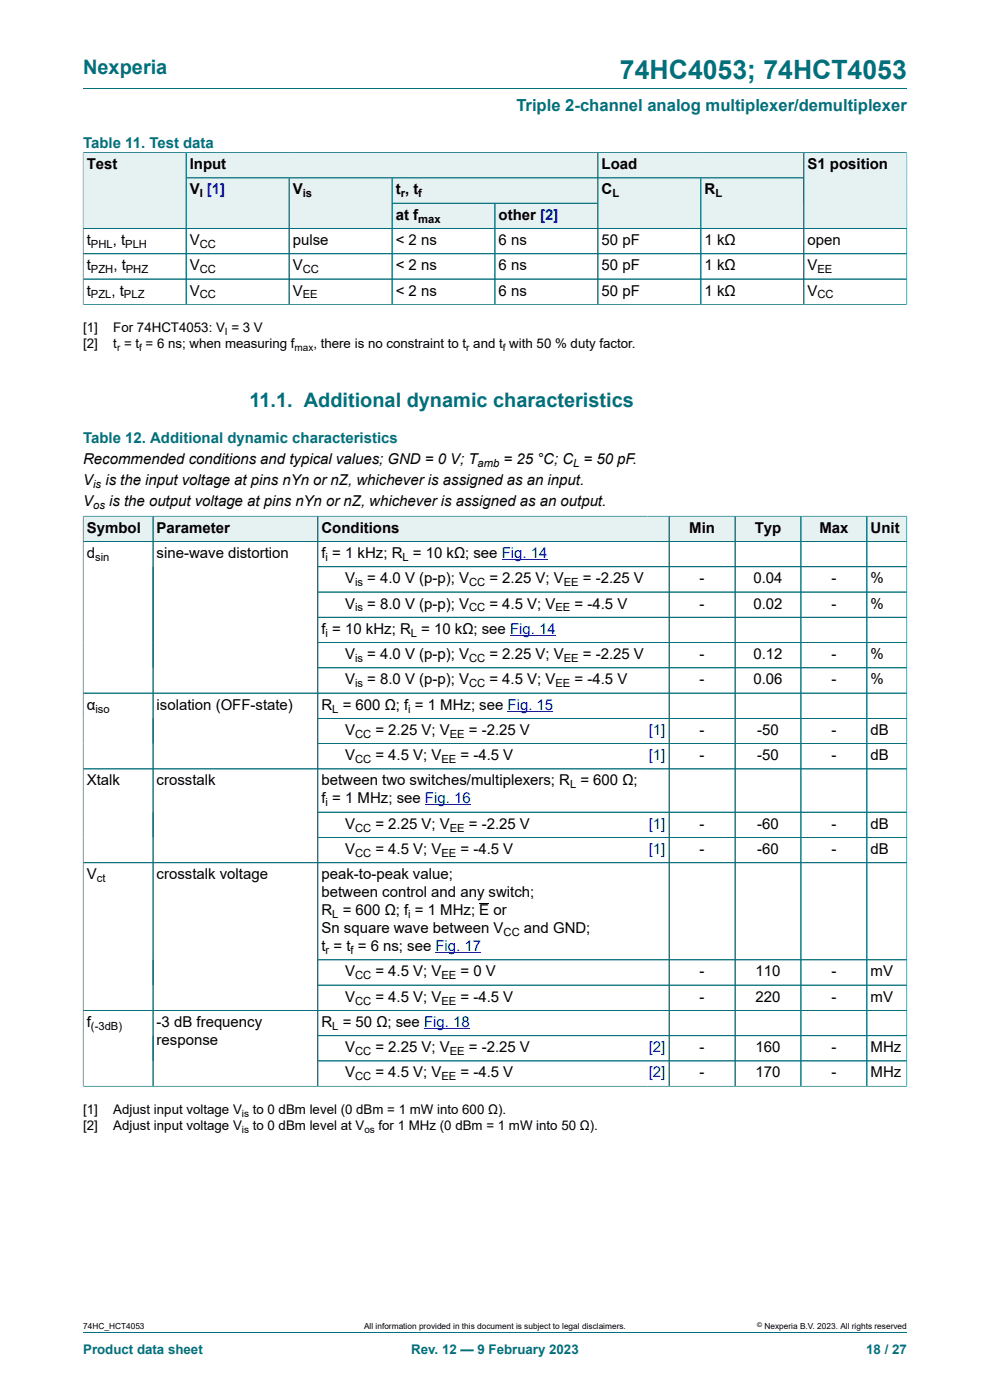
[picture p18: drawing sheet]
<svg xmlns="http://www.w3.org/2000/svg" width="210mm" height="297mm" viewBox="0 0 210 297" stroke-linecap="round" stroke-linejoin="round" font-family="sans-serif">
<defs><g id="words">
<text font-size="5.6" fill="#036f7b" x="131.5" y="16.8">74HC4053; 74HCT4053</text>
<g font-size="4.2" fill="#036f7b">
<text x="17.6" y="15.6">Nexperia</text>
<text x="52.9" y="86.3">11.1. Additional dynamic characteristics</text>
</g>
<text font-size="3.5" fill="#036f7b" x="109.5" y="23.7">Triple 2-channel analog multiplexer/demultiplexer</text>
<g font-size="3.2" fill="#036f7b">
<text x="17.6" y="31.3">Table 11. Test data</text>
<text x="17.6" y="94">Table 12. Additional dynamic characteristics</text>
</g>
<g font-size="3.2">
<text x="18.4" y="35.9">Test</text>
<text x="40.3" y="35.9">Input</text>
<text x="127.6" y="35.9">Load</text>
<text x="171.3" y="35.9">S1 position</text>
<text x="40.3" y="41.3">V [1]</text>
<text x="62.1" y="41.3">V</text>
<text x="83.9" y="41.3">t , t</text>
<text x="127.6" y="41.3">C</text>
<text x="149.5" y="41.3">R</text>
<text x="83.9" y="46.6">at f</text>
<text x="105.8" y="46.6">other [2]</text>
<text x="18.4" y="52">t</text>
<text x="23.9" y="52">, t</text>
<text x="40.3" y="52">V</text>
<text x="62.1" y="52">pulse</text>
<text x="83.9" y="52">&lt; 2 ns</text>
<text x="105.8" y="52">6 ns</text>
<text x="127.6" y="52">50 pF</text>
<text x="149.5" y="52">1 kΩ</text>
<text x="171.3" y="52">open</text>
<text x="18.4" y="57.3">t</text>
<text x="24.1" y="57.3">, t</text>
<text x="40.3" y="57.3">V</text>
<text x="62.1" y="57.3">V</text>
<text x="83.9" y="57.3">&lt; 2 ns</text>
<text x="105.8" y="57.3">6 ns</text>
<text x="127.6" y="57.3">50 pF</text>
<text x="149.5" y="57.3">1 kΩ</text>
<text x="171.3" y="57.3">V</text>
<text x="18.4" y="62.7">t</text>
<text x="23.7" y="62.7">, t</text>
<text x="40.3" y="62.7">V</text>
<text x="62.1" y="62.7">V</text>
<text x="83.9" y="62.7">&lt; 2 ns</text>
<text x="105.8" y="62.7">6 ns</text>
<text x="127.6" y="62.7">50 pF</text>
<text x="149.5" y="62.7">1 kΩ</text>
<text x="171.3" y="62.7">V</text>
<text x="17.6" y="98.5">Recommended conditions and typical values; GND = 0 V; T</text>
<text x="106.8" y="98.5">= 25 °C; C = 50 pF.</text>
<text x="17.6" y="102.9">V</text>
<text x="17.6" y="107.4">V</text>
<text x="22.4" y="102.9">is the input voltage at pins nYn or nZ, whichever is assigned as an input.</text>
<text x="23.1" y="107.4">is the output voltage at pins nYn or nZ, whichever is assigned as an output.</text>
<text x="18.4" y="113">Symbol</text>
<text x="33.2" y="113">Parameter</text>
<text x="68.2" y="113">Conditions</text>
<text x="146.2" y="113">Min</text>
<text x="160.1" y="113">Typ</text>
<text x="173.8" y="113">Max</text>
<text x="184.7" y="113">Unit</text>
<text x="18.4" y="118.4">d</text>
<text x="33.2" y="118.4">sine-wave distortion</text>
<text x="68.2" y="118.4">f = 1 kHz; R = 10 kΩ; see Fig. 14</text>
<text x="73.2" y="123.7">V</text>
<text x="77.9" y="123.7">= 4.0 V (p-p); V</text>
<text x="103.8" y="123.7">= 2.25 V; V</text>
<text x="123.6" y="123.7">= -2.25 V</text>
<text x="148.4" y="123.7">-</text>
<text x="159.8" y="123.7">0.04</text>
<text x="176.4" y="123.7">-</text>
<text x="184.7" y="123.7">%</text>
<text x="73.2" y="129.1">V</text>
<text x="77.9" y="129.1">= 8.0 V (p-p); V</text>
<text x="103.8" y="129.1">= 4.5 V; V</text>
<text x="121.9" y="129.1">= -4.5 V</text>
<text x="148.4" y="129.1">-</text>
<text x="159.8" y="129.1">0.02</text>
<text x="176.4" y="129.1">-</text>
<text x="184.7" y="129.1">%</text>
<text x="68.2" y="134.5">f = 10 kHz; R = 10 kΩ; see Fig. 14</text>
<text x="73.2" y="139.8">V</text>
<text x="77.9" y="139.8">= 4.0 V (p-p); V</text>
<text x="103.8" y="139.8">= 2.25 V; V</text>
<text x="123.6" y="139.8">= -2.25 V</text>
<text x="148.4" y="139.8">-</text>
<text x="159.8" y="139.8">0.12</text>
<text x="176.4" y="139.8">-</text>
<text x="184.7" y="139.8">%</text>
<text x="73.2" y="145.2">V</text>
<text x="77.9" y="145.2">= 8.0 V (p-p); V</text>
<text x="103.8" y="145.2">= 4.5 V; V</text>
<text x="121.9" y="145.2">= -4.5 V</text>
<text x="148.4" y="145.2">-</text>
<text x="159.8" y="145.2">0.06</text>
<text x="176.4" y="145.2">-</text>
<text x="184.7" y="145.2">%</text>
<text x="18.4" y="150.5">α</text>
<text x="33.2" y="150.5">isolation (OFF-state)</text>
<text x="68.2" y="150.5">R = 600 Ω; f = 1 MHz; see Fig. 15</text>
<text x="73.2" y="155.9">V</text>
<text x="79.6" y="155.9">= 2.25 V; V</text>
<text x="99.5" y="155.9">= -2.25 V</text>
<text x="148.4" y="155.9">-</text>
<text x="160.6" y="155.9">-50</text>
<text x="176.4" y="155.9">-</text>
<text x="184.7" y="155.9">dB</text>
<text x="73.2" y="161.3">V</text>
<text x="79.6" y="161.3">= 4.5 V; V</text>
<text x="97.7" y="161.3">= -4.5 V</text>
<text x="148.4" y="161.3">-</text>
<text x="160.6" y="161.3">-50</text>
<text x="176.4" y="161.3">-</text>
<text x="184.7" y="161.3">dB</text>
<text x="18.4" y="166.6">Xtalk</text>
<text x="33.2" y="166.6">crosstalk</text>
<text x="68.2" y="166.6">between two switches/multiplexers; R = 600 Ω;</text>
<text x="68.2" y="170.4">f = 1 MHz; see Fig. 16</text>
<text x="73.2" y="175.8">V</text>
<text x="79.6" y="175.8">= 2.25 V; V</text>
<text x="99.5" y="175.8">= -2.25 V</text>
<text x="148.4" y="175.8">-</text>
<text x="160.6" y="175.8">-60</text>
<text x="176.4" y="175.8">-</text>
<text x="184.7" y="175.8">dB</text>
<text x="73.2" y="181.2">V</text>
<text x="79.6" y="181.2">= 4.5 V; V</text>
<text x="97.7" y="181.2">= -4.5 V</text>
<text x="148.4" y="181.2">-</text>
<text x="160.6" y="181.2">-60</text>
<text x="176.4" y="181.2">-</text>
<text x="184.7" y="181.2">dB</text>
<text x="18.4" y="186.5">V</text>
<text x="33.2" y="186.5">crosstalk voltage</text>
<text x="68.2" y="186.5">peak-to-peak value;</text>
<text x="68.2" y="190.3">between control and any switch;</text>
<text x="68.2" y="194.1">R = 600 Ω; f = 1 MHz; E or</text>
<text x="68.2" y="198">Sn square wave between V</text>
<text x="111.1" y="198">and GND;</text>
<text x="68.2" y="201.8">t = t = 6 ns; see Fig. 17</text>
<text x="73.2" y="207.1">V</text>
<text x="79.6" y="207.1">= 4.5 V; V</text>
<text x="97.7" y="207.1">= 0 V</text>
<text x="148.4" y="207.1">-</text>
<text x="160.3" y="207.1">110</text>
<text x="176.4" y="207.1">-</text>
<text x="184.7" y="207.1">mV</text>
<text x="73.2" y="212.5">V</text>
<text x="79.6" y="212.5">= 4.5 V; V</text>
<text x="97.7" y="212.5">= -4.5 V</text>
<text x="148.4" y="212.5">-</text>
<text x="160.3" y="212.5">220</text>
<text x="176.4" y="212.5">-</text>
<text x="184.7" y="212.5">mV</text>
<text x="18.4" y="217.9">f</text>
<text x="33.2" y="217.9">-3 dB frequency</text>
<text x="33.2" y="221.7">response</text>
<text x="68.2" y="217.9">R = 50 Ω; see Fig. 18</text>
<text x="73.2" y="223.2">V</text>
<text x="79.6" y="223.2">= 2.25 V; V</text>
<text x="99.5" y="223.2">= -2.25 V</text>
<text x="148.4" y="223.2">-</text>
<text x="160.3" y="223.2">160</text>
<text x="176.4" y="223.2">-</text>
<text x="184.7" y="223.2">MHz</text>
<text x="73.2" y="228.6">V</text>
<text x="79.6" y="228.6">= 4.5 V; V</text>
<text x="97.7" y="228.6">= -4.5 V</text>
<text x="148.4" y="228.6">-</text>
<text x="160.3" y="228.6">170</text>
<text x="176.4" y="228.6">-</text>
<text x="184.7" y="228.6">MHz</text>
</g>
<g font-size="3.2" fill="#00f">
<text x="137.6" y="155.9">[1]</text>
<text x="137.6" y="161.3">[1]</text>
<text x="137.6" y="175.8">[1]</text>
<text x="137.6" y="181.2">[1]</text>
<text x="137.6" y="223.2">[2]</text>
<text x="137.6" y="228.6">[2]</text>
</g>
<g font-size="2.8">
<text x="17.6" y="70.5">[1]</text>
<text x="24" y="70.5">For 74HCT4053: V = 3 V</text>
<text x="17.6" y="73.9">[2]</text>
<text x="24" y="73.9">t = t = 6 ns; when measuring f</text>
<text x="66.5" y="73.9">, there is no constraint to t and t with 50 % duty factor.</text>
<text x="17.6" y="236.4">[1]</text>
<text x="17.6" y="239.8">[2]</text>
<text x="24" y="236.4">Adjust input voltage V</text>
<text x="24" y="239.8">Adjust input voltage V</text>
<text x="53.6" y="236.4">to 0 dBm level (0 dBm = 1 mW into 600 Ω).</text>
<text x="53.6" y="239.8">to 0 dBm level at V</text>
<text x="80.3" y="239.8">for 1 MHz (0 dBm = 1 mW into 50 Ω).</text>
</g>
<g font-size="2.8" fill="#036f7b">
<text x="17.6" y="287.2">Product data sheet</text>
<text x="87.2" y="287.2">Rev. 12 — 9 February 2023</text>
<text x="183.7" y="287.2">18 / 27</text>
</g>
<g font-size="2.4">
<text x="42.4" y="41.9">I</text>
<text x="64.2" y="41.9">is</text>
<text x="85" y="41.9">r</text>
<text x="88.7" y="41.9">f</text>
<text x="129.9" y="41.9">L</text>
<text x="151.7" y="41.9">L</text>
<text x="88.7" y="47.2">max</text>
<text x="19.3" y="52.6">PHL</text>
<text x="26.6" y="52.6">PLH</text>
<text x="42.4" y="52.6">CC</text>
<text x="19.3" y="58">PZH</text>
<text x="26.7" y="58">PHZ</text>
<text x="42.4" y="58">CC</text>
<text x="64.2" y="58">CC</text>
<text x="173.4" y="58">EE</text>
<text x="19.3" y="63.3">PZL</text>
<text x="26.3" y="63.3">PLZ</text>
<text x="42.4" y="63.3">CC</text>
<text x="64.2" y="63.3">EE</text>
<text x="173.4" y="63.3">CC</text>
<text x="101.3" y="99.1">amb</text>
<text x="121.6" y="99.1">L</text>
<text x="19.8" y="103.5">is</text>
<text x="19.8" y="108">os</text>
<text x="20.2" y="119">sin</text>
<text x="69.1" y="119">i</text>
<text x="85.4" y="119">L</text>
<text x="75.3" y="124.3">is</text>
<text x="99.5" y="124.3">CC</text>
<text x="119.6" y="124.3">EE</text>
<text x="75.3" y="129.7">is</text>
<text x="99.5" y="129.7">CC</text>
<text x="117.8" y="129.7">EE</text>
<text x="69.1" y="135.1">i</text>
<text x="87.1" y="135.1">L</text>
<text x="75.3" y="140.4">is</text>
<text x="99.5" y="140.4">CC</text>
<text x="119.6" y="140.4">EE</text>
<text x="75.3" y="145.8">is</text>
<text x="99.5" y="145.8">CC</text>
<text x="117.8" y="145.8">EE</text>
<text x="20.3" y="151.2">iso</text>
<text x="70.5" y="151.2">L</text>
<text x="86.6" y="151.2">i</text>
<text x="75.3" y="156.5">CC</text>
<text x="75.3" y="161.9">CC</text>
<text x="93.6" y="161.9">EE</text>
<text x="95.4" y="156.5">EE</text>
<text x="120.9" y="167.2">L</text>
<text x="69.1" y="171.1">i</text>
<text x="75.3" y="176.4">CC</text>
<text x="95.4" y="176.4">EE</text>
<text x="75.3" y="181.8">CC</text>
<text x="93.6" y="181.8">EE</text>
<text x="20.5" y="187.1">ct</text>
<text x="70.5" y="194.8">L</text>
<text x="86.6" y="194.8">i</text>
<text x="69.1" y="202.4">r</text>
<text x="74.4" y="202.4">f</text>
<text x="106.8" y="198.6">CC</text>
<text x="75.3" y="207.7">CC</text>
<text x="93.6" y="207.7">EE</text>
<text x="75.3" y="213.1">CC</text>
<text x="93.6" y="213.1">EE</text>
<text x="19.3" y="218.5">(-3dB)</text>
<text x="70.5" y="218.5">L</text>
<text x="75.3" y="223.8">CC</text>
<text x="95.4" y="223.8">EE</text>
<text x="75.3" y="229.2">CC</text>
<text x="93.6" y="229.2">EE</text>
</g>
<g font-size="2.1">
<text x="47.7" y="71.1">I</text>
<text x="24.8" y="74.4">r</text>
<text x="29.5" y="74.4">f</text>
<text x="62.5" y="74.4">max</text>
<text x="98.9" y="74.4">r</text>
<text x="106.7" y="74.4">f</text>
<text x="51.3" y="236.9">is</text>
<text x="51.3" y="240.3">is</text>
<text x="77.3" y="240.3">os</text>
</g>
<g font-size="1.8">
<text x="17.6" y="282">74HC_HCT4053</text>
<text x="77.2" y="282">All information provided in this document is subject to legal disclaimers.</text>
<text x="162.2" y="282">Nexperia B.V. 2023. All rights reserved</text>
</g>
<text font-size="1.4" x="160.6" y="281.6">©</text>
</g></defs>
<path d="M17.6 18.8h174.8M39.5 32.4h87.3v5.3h-87.3z" fill="none" stroke="#036f7b" stroke-width=".21"/>
<path d="M39.5 32.5h87.3v5.2h-87.3z" fill="#e6f1f2"/>
<path d="M126.8 32.4h43.7v5.3h-43.7z" fill="none" stroke="#036f7b" stroke-width=".21"/>
<path d="M126.9 32.5h43.5v5.2h-43.5z" fill="#e6f1f2"/>
<path d="M83.2 37.7h43.6v5.4h-43.6z" fill="none" stroke="#036f7b" stroke-width=".21"/>
<path d="M83.2 37.8h43.6v5.2h-43.6z" fill="#e6f1f2"/>
<path d="M17.6 32.3v16.2h21.9v-16.1h-21.9" fill="none" stroke="#036f7b" stroke-width=".21"/>
<path d="M17.7 32.5h21.7v15.9h-21.7z" fill="#e6f1f2"/>
<path d="M39.5 37.7h21.8v10.8h-21.8z" fill="none" stroke="#036f7b" stroke-width=".21"/>
<path d="M39.5 37.8h21.7v10.6h-21.7z" fill="#e6f1f2"/>
<path d="M61.3 37.7h21.9v10.8h-21.9z" fill="none" stroke="#036f7b" stroke-width=".21"/>
<g fill="#e6f1f2">
<path d="M61.4 37.8h21.7v10.6h-21.7z"/>
<path d="M83.2 43.2h21.7v5.2h-21.7z"/>
</g>
<path d="M83.2 43.1h21.8v5.4h-21.8z" fill="none" stroke="#036f7b" stroke-width=".21"/>
<path d="M105.1 43.2h21.7v5.2h-21.7z" fill="#e6f1f2"/>
<path d="M126.8 43.1h-21.8v5.4h43.7v-10.8h-21.9v10.8" fill="none" stroke="#036f7b" stroke-width=".21"/>
<path d="M126.9 37.8h21.7v10.6h-21.7z" fill="#e6f1f2"/>
<path d="M148.7 37.7h21.8v10.8h-21.8z" fill="none" stroke="#036f7b" stroke-width=".21"/>
<path d="M148.8 37.8h21.6v10.6h-21.6z" fill="#e6f1f2"/>
<path d="M192.4 32.3v16.2h-21.9v-16.1h21.9" fill="none" stroke="#036f7b" stroke-width=".21"/>
<path d="M170.6 32.5h21.7v15.9h-21.7z" fill="#e6f1f2"/>
<g fill="none" stroke="#036f7b" stroke-width=".21">
<path d="M17.6 32.5v32.1M17.7 32.4h174.6M39.5 32.5v32.1M39.5 37.7h130.9M61.3 37.8v26.8M83.2 37.8v26.8M126.8 32.5v32.1M148.7 37.8v26.8M170.5 32.5v32.1M192.4 32.5v32.1M17.6 48.5h174.8M17.6 53.8h174.8"/>
<path d="M17.6 59.2h174.8M83.2 43.1h43.6M105 43.2v21.4M17.6 64.6h174.8"/>
</g>
<path d="M17.7 109.6h14.7v5.2h-14.7z" fill="#e6f1f2"/>
<path d="M17.6 109.4v5.5h14.9v-5.4h-14.9" fill="none" stroke="#036f7b" stroke-width=".21"/>
<path d="M32.5 109.6h34.8v5.2h-34.8z" fill="#e6f1f2"/>
<path d="M32.5 109.5h34.9v5.4h-34.9z" fill="none" stroke="#036f7b" stroke-width=".21"/>
<path d="M67.5 109.6h69.8v5.2h-69.8z" fill="#e6f1f2"/>
<path d="M137.3 109.5h-69.9v5.4h69.9" fill="none" stroke="#036f7b" stroke-width=".21"/>
<path d="M137.3 109.6h4.6v5.2h-4.6z" fill="#e6f1f2"/>
<path d="M137.3 109.5h4.6v5.4h-4.6" fill="none" stroke="#036f7b" stroke-width=".21"/>
<path d="M142 109.6h13.9v5.2h-13.9z" fill="#e6f1f2"/>
<path d="M141.9 109.5h14v5.4h-14z" fill="none" stroke="#036f7b" stroke-width=".21"/>
<path d="M156 109.6h13.8v5.2h-13.8z" fill="#e6f1f2"/>
<path d="M155.9 109.5h14v5.4h-14z" fill="none" stroke="#036f7b" stroke-width=".21"/>
<path d="M170 109.6h13.8v5.2h-13.8z" fill="#e6f1f2"/>
<path d="M169.9 109.5h14v5.4h-14z" fill="none" stroke="#036f7b" stroke-width=".21"/>
<path d="M184 109.6h8.3v5.2h-8.3z" fill="#e6f1f2"/>
<g fill="none" stroke="#036f7b" stroke-width=".21">
<path d="M17.6 114.9h174.8M17.6 109.6v120.9M17.7 109.5h174.7M32.5 109.6v120.8M67.4 109.6v120.8M141.9 109.6v120.8M155.9 109.6v120.8M169.9 109.6v120.8M183.9 109.5v120.9M192.4 109.4v121.1M67.4 120.2h125M67.4 125.6h125"/>
<path d="M67.4 131h125M67.4 136.3h125M67.4 141.7h125M67.4 152.4h125M67.4 157.8h125M192.4 147h-174.8M67.4 172.3h125M67.4 177.7h125M192.4 163.1h-174.8M192.4 183h-174.8M67.4 203.6h125M67.4 209h125"/>
<path d="M192.4 214.3h-174.8M192.4 219.7h-125M67.4 225.1h125M192.4 230.4h-174.8M17.6 282.6h174.8"/>
</g>
<path d="M106.4 118.7h9.7M108.2 134.8h9.7M107.7 150.9h9.7M90.1 170.8h9.7M90 218.2h9.7M92.4 202.1h9.7" fill="none" stroke="#00f" stroke-width=".21"/>
<path d="M101.7 191.6h2.1" fill="none" stroke="#000" stroke-width=".21"/>
<use href="#words"/>
</svg>
